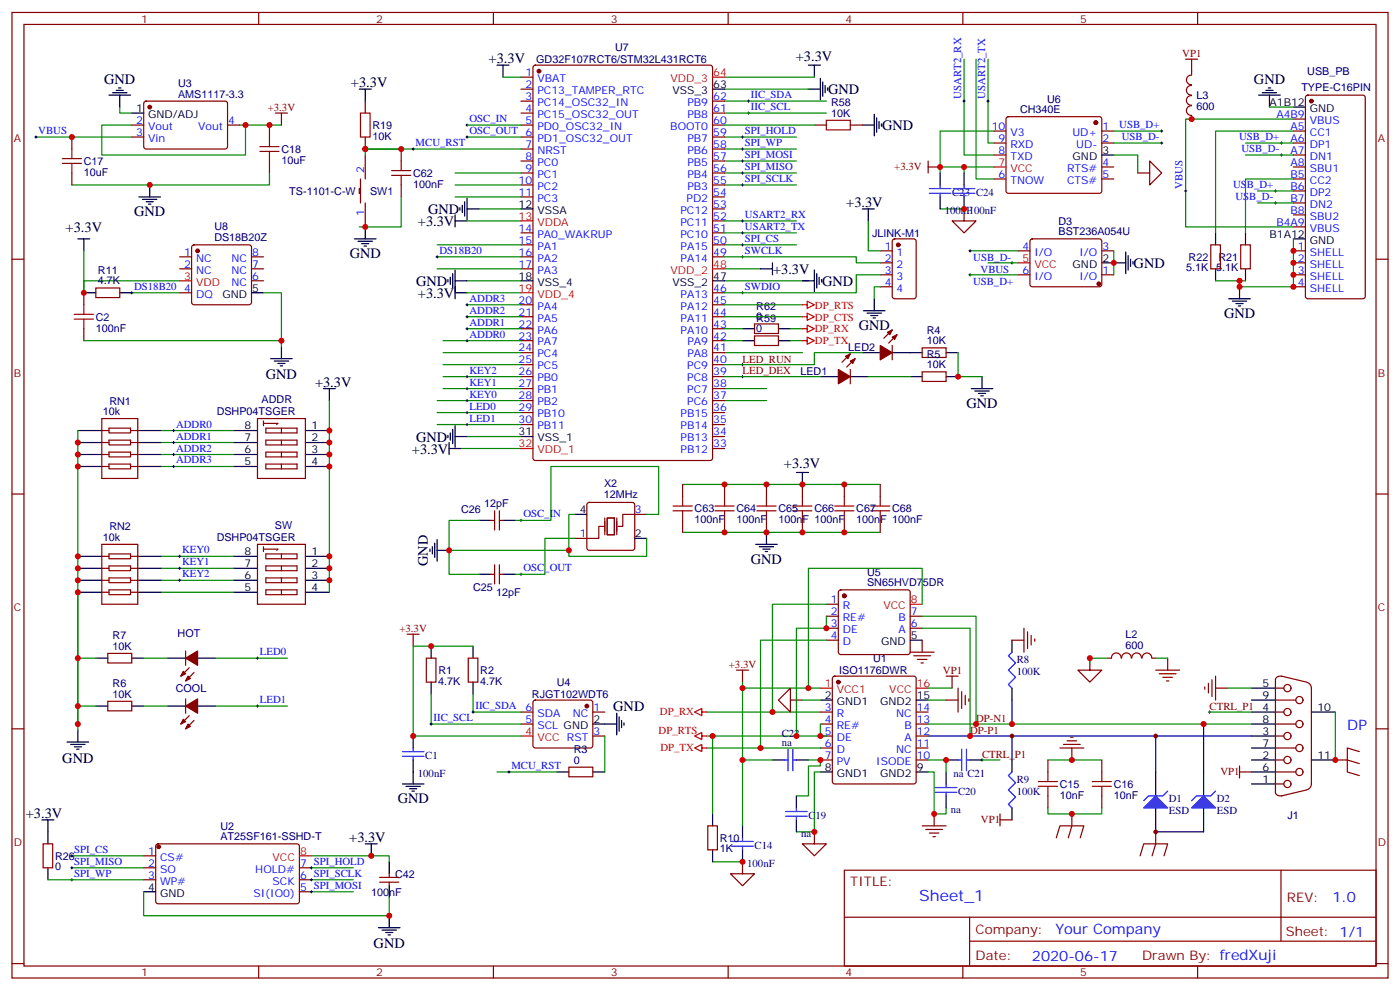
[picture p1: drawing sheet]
<svg xmlns="http://www.w3.org/2000/svg" width="412mm" height="292mm" viewBox="0 0 412 292" stroke-linecap="round" stroke-linejoin="round" font-family="sans-serif">
<defs><g id="words">
<text font-size="4.6" fill="#00f" x="270.8" y="265.3">Sheet_1</text>
<g font-size="4.2">
<text x="143.9" y="18.6">+3.3V</text>
<text x="234.4" y="18">+3.3V</text>
<text x="30.7" y="24.7">GND</text>
<text x="103.4" y="25.6">+3.3V</text>
<text x="243.9" y="27.7">GND</text>
<text x="369.4" y="24.9">GND</text>
<text x="259.8" y="38.3">GND</text>
<text x="39.5" y="63.6">GND</text>
<text x="126.1" y="63">GND</text>
<text x="249.3" y="60.9">+3.3V</text>
<text x="19.3" y="68.3">+3.3V</text>
<text x="123.1" y="66.5">+3.3V</text>
<text x="103" y="76">GND</text>
<text x="227.7" y="80.6">+3.3V</text>
<text x="333.9" y="78.8">GND</text>
<text x="122.6" y="84.2">GND</text>
<text x="123.1" y="87.7">+3.3V</text>
<text x="242.2" y="84.2">GND</text>
<text x="360.6" y="93.6">GND</text>
<text x="253" y="97.2">GND</text>
<text x="78.3" y="111.7">GND</text>
<text x="92.8" y="113.8">+3.3V</text>
<text x="284.7" y="120.1">GND</text>
<text x="122.6" y="130">GND</text>
<text x="121.3" y="133.6">+3.3V</text>
<text x="230.9" y="138">+3.3V</text>
<text x="126" y="166.6" transform="rotate(-90 126 166.6)">GND</text>
<text x="221.2" y="165.9">GND</text>
<text x="180.7" y="209.4">GND</text>
<text x="18.4" y="224.6">GND</text>
<text x="117.2" y="236.5">GND</text>
<text x="7.6" y="240.8">+3.3V</text>
<text x="102.9" y="247.9">+3.3V</text>
<text x="110.1" y="279.3">GND</text>
</g>
<g font-size="4.2" fill="#00f">
<text x="396.9" y="215">DP</text>
<text x="392.5" y="265.5">1.0</text>
<text x="310.9" y="275.1">Your Company</text>
<text x="304" y="282.9">2020-06-17</text>
</g>
<g font-size="3.9" fill="#800">
<text x="250.5" y="260.8">TITLE:</text>
<text x="379.1" y="265.5">REV:</text>
<text x="287.4" y="275">Company:</text>
<text x="378.7" y="275.7">Sheet: 1/1</text>
<text x="287.4" y="282.7">Date:</text>
<text x="336.4" y="282.8">Drawn By: fredXuji</text>
</g>
<g font-size="3.2" fill="#800">
<text x="41.6" y="6.7">1</text>
<text x="110.8" y="6.7">2</text>
<text x="179.9" y="6.7">3</text>
<text x="249.1" y="6.7">4</text>
<text x="318.2" y="6.7">5</text>
<text x="4.1" y="41.8">A</text>
<text x="405.9" y="41.8">A</text>
<text x="4.1" y="110.9">B</text>
<text x="405.9" y="110.9">B</text>
<text x="4.1" y="180.1">C</text>
<text x="405.9" y="180.1">C</text>
<text x="4.1" y="249.2">D</text>
<text x="405.9" y="249.2">D</text>
<text x="41.6" y="287.5">1</text>
<text x="110.8" y="287.5">2</text>
<text x="179.9" y="287.5">3</text>
<text x="249.1" y="287.5">4</text>
<text x="318.2" y="287.5">5</text>
</g>
<g font-size="3.2" fill="#000080">
<text x="181.2" y="15.1">U7</text>
<text x="158" y="18.6">GD32F107RCT6/STM32L431RCT6</text>
<text x="385.1" y="22.2">USB_PB</text>
<text x="52.4" y="28.7">AMS1117-3.3</text>
<text x="52.4" y="25.7">U3</text>
<text x="352.4" y="29.2">L3</text>
<text x="383.4" y="26.7">TYPE-C16PIN</text>
<text x="244.8" y="34.4">10K</text>
<text x="244.8" y="31.2">R58</text>
<text x="300.5" y="33.3">CH340E</text>
<text x="308.4" y="30.3">U6</text>
<text x="352.4" y="32.3">600</text>
<text x="109.7" y="41.1">10K</text>
<text x="109.7" y="38">R19</text>
<text x="82.9" y="45">C18</text>
<text x="24.7" y="51.7">10uF</text>
<text x="24.7" y="48.5">C17</text>
<text x="82.9" y="48.2">10uF</text>
<text x="121.7" y="52.1">C62</text>
<text x="85.2" y="57.4">TS-1101-C-W</text>
<text x="109" y="57.4">SW1</text>
<text x="121.7" y="55.3">100nF</text>
<text x="280.5" y="57.6">C23 C24</text>
<text x="278.3" y="63.1">100nF100nF</text>
<text x="63.1" y="70.8">DS18B20Z</text>
<text x="63.1" y="67.6">U8</text>
<text x="256.9" y="69.9">JLINK-M1</text>
<text x="311.8" y="69.3">BST236A054U</text>
<text x="311.8" y="66.3">D3</text>
<text x="350.1" y="76.8">R22</text>
<text x="358.9" y="76.8">R21</text>
<text x="28.9" y="83.7">4.7K</text>
<text x="28.9" y="80.6">R11</text>
<text x="349.4" y="79.9">5.1K</text>
<text x="358.2" y="79.9">5.1K</text>
<text x="28.2" y="94.4">C2</text>
<text x="222.8" y="94.3">0</text>
<text x="222.8" y="91.3">R62</text>
<text x="222.8" y="94.8">R59</text>
<text x="28.2" y="97.6">100nF</text>
<text x="222.8" y="97.9">0</text>
<text x="273" y="101.4">10K</text>
<text x="273" y="98.4">R4</text>
<text x="249.9" y="103.2">LED2</text>
<text x="273" y="105.4">R5</text>
<text x="235.8" y="110.3">LED1</text>
<text x="273" y="108.4">10K</text>
<text x="32.2" y="119.1">RN1</text>
<text x="77.1" y="118.7">ADDR</text>
<text x="30.3" y="122.2">10k</text>
<text x="63.8" y="122.2">DSHP04TSGER</text>
<text x="178" y="143.5">X2</text>
<text x="142.7" y="149.2">12pF</text>
<text x="177.8" y="146.7">12MHz</text>
<text x="81" y="155.7">SW</text>
<text x="135.8" y="151">C26</text>
<text x="204.6" y="154.1">100nF</text>
<text x="204.6" y="150.8">C63</text>
<text x="217" y="154.1">100nF</text>
<text x="217" y="150.8">C64</text>
<text x="229.3" y="154.1">100nF 100nF</text>
<text x="229.3" y="150.8">C65</text>
<text x="239.9" y="150.8">C66</text>
<text x="252.2" y="154.1">100nF 100nF</text>
<text x="252.2" y="150.8">C67</text>
<text x="262.8" y="150.8">C68</text>
<text x="30.3" y="159.2">10k</text>
<text x="32.2" y="156.2">RN2</text>
<text x="63.8" y="159.2">DSHP04TSGER</text>
<text x="139.4" y="173.9">C25</text>
<text x="255.4" y="172.6">SN65HVD75DR</text>
<text x="255.4" y="169.6">U5</text>
<text x="146.2" y="175.6">12pF</text>
<text x="33.2" y="191.3">10K</text>
<text x="33.2" y="188.3">R7</text>
<text x="52.3" y="187.6">HOT</text>
<text x="331.5" y="191.2">600</text>
<text x="331.5" y="188">L2</text>
<text x="257.2" y="195">U1</text>
<text x="299.5" y="195.2">R8</text>
<text x="33.2" y="202.4">R6</text>
<text x="51.8" y="203.8">COOL</text>
<text x="129.1" y="201.6">4.7K</text>
<text x="129.1" y="198.6">R1</text>
<text x="141.5" y="201.6">4.7K</text>
<text x="141.5" y="198.6">R2</text>
<text x="164" y="202.1">U4</text>
<text x="247.2" y="198.6">ISO1176DWR</text>
<text x="299.5" y="198.8">100K</text>
<text x="33.2" y="205.5">10K</text>
<text x="156.7" y="205.6">RJGT102WDT6</text>
<text x="169" y="221.8">R3</text>
<text x="230.3" y="219.6">na</text>
<text x="230.3" y="217">C22</text>
<text x="125.2" y="223.4">C1</text>
<text x="169" y="224.9">0</text>
<text x="123.1" y="228.9">100nF</text>
<text x="280.8" y="228.9">na C21</text>
<text x="299.5" y="230.5">R9</text>
<text x="312.2" y="232">C15</text>
<text x="328.1" y="232">C16</text>
<text x="280.1" y="239.5">na</text>
<text x="282.2" y="234">C20</text>
<text x="299.5" y="234">100K</text>
<text x="312.2" y="235.2">10nF</text>
<text x="328.1" y="235.2">10nF</text>
<text x="344.3" y="239.7">ESD</text>
<text x="344.3" y="236.1">D1</text>
<text x="358.4" y="239.7">ESD</text>
<text x="358.4" y="236.1">D2</text>
<text x="64.9" y="244.3">U2</text>
<text x="238.1" y="241.1">C19</text>
<text x="379.3" y="241.1">J1</text>
<text x="64.9" y="247.4">AT25SF161-SSHD-T</text>
<text x="212" y="251">1K</text>
<text x="212" y="247.9">R10</text>
<text x="222.2" y="249.9">C14</text>
<text x="236" y="246.5">na</text>
<text x="16.2" y="256.3">0</text>
<text x="16.2" y="253.2">R26</text>
<text x="220.1" y="255.3">100nF</text>
<text x="109.4" y="263.8">100nF</text>
<text x="116.4" y="258.5">C42</text>
</g>
<g font-size="3.2" fill="#800000">
<text x="348.3" y="16.7">VP1</text>
<text x="78.9" y="32.7">+3.3V</text>
<text x="263.4" y="50.2">+3.3V</text>
<text x="218.7" y="106.8">LED_RUN</text>
<text x="218.7" y="110.3">LED_DEX</text>
<text x="117.7" y="186">+3.3V</text>
<text x="214.7" y="196.7">+3.3V</text>
<text x="277.8" y="198.3">VP1</text>
<text x="356.3" y="209.1">CTRL_P1</text>
<text x="287.5" y="212.6">DP-N1</text>
<text x="285.8" y="216.1">DP-P1</text>
<text x="289.3" y="223.2">CTRL_P1</text>
<text x="359.5" y="228.3">VP1</text>
<text x="288.9" y="242.4">VP1</text>
</g>
<g font-size="3.2" fill="#00f">
<text x="154.8" y="22.4">1</text>
<text x="154.8" y="25.9">2</text>
<text x="154.8" y="29.4">3</text>
<text x="158.3" y="24.1">VBAT</text>
<text x="158.3" y="27.7">PC13_TAMPER_RTC</text>
<text x="210.1" y="29.4">62</text>
<text x="221.2" y="28.9">IIC_SDA</text>
<text x="283.1" y="29.1" transform="rotate(-90 283.1 29.1)">USART2_RX</text>
<text x="290.2" y="29.1" transform="rotate(-90 290.2 29.1)">USART2_TX</text>
<text x="138.3" y="35.9">OSC_IN</text>
<text x="154.8" y="32.9">4</text>
<text x="158.3" y="31.2">PC14_OSC32_IN</text>
<text x="158.3" y="34.7">PC15_OSC32_OUT</text>
<text x="202.5" y="34.7">PB8</text>
<text x="202.5" y="31.2">PB9</text>
<text x="210.1" y="32.9">61</text>
<text x="221.2" y="32.4">IIC_SCL</text>
<text x="376" y="34.7">A4B9</text>
<text x="11.3" y="39.5">VBUS</text>
<text x="40.1" y="36.5">2</text>
<text x="40.1" y="40">3</text>
<text x="43.6" y="38.2">Vout</text>
<text x="43.6" y="41.8">Vin</text>
<text x="58.4" y="38.2">Vout</text>
<text x="67.2" y="36.5">4</text>
<text x="138.3" y="39.5">OSC_OUT 6</text>
<text x="154.8" y="36.5">5</text>
<text x="158.3" y="38.2">PD0_OSC32_IN</text>
<text x="158.3" y="41.8">PD1_OSC32_OUT</text>
<text x="197.5" y="38.2">BOOT0</text>
<text x="202.5" y="41.8">PB7</text>
<text x="210.1" y="40">59</text>
<text x="210.1" y="36.5">60</text>
<text x="219.4" y="39.5">SPI_HOLD</text>
<text x="292.1" y="38.2">10</text>
<text x="294.1" y="41.8">9</text>
<text x="297.6" y="40">V3</text>
<text x="315.9" y="40">UD+</text>
<text x="324.7" y="38.2">1</text>
<text x="324.7" y="41.8">2</text>
<text x="329.7" y="37.7">USB_D+</text>
<text x="330.4" y="41.2">USB_D-</text>
<text x="365" y="41.2">USB_D+</text>
<text x="380.2" y="38.2">A5</text>
<text x="380.2" y="41.8">A6</text>
<text x="385.8" y="36.5">VBUS</text>
<text x="385.8" y="40">CC1</text>
<text x="122.4" y="43">MCU_RST</text>
<text x="154.8" y="43.5">7</text>
<text x="154.8" y="47.1">8</text>
<text x="158.3" y="45.3">NRST</text>
<text x="202.5" y="45.3">PB6</text>
<text x="210.1" y="47.1">57</text>
<text x="210.1" y="43.5">58</text>
<text x="219.4" y="43">SPI_WP</text>
<text x="219.4" y="46.5">SPI_MOSI</text>
<text x="294.1" y="45.3">8</text>
<text x="297.6" y="47.1">TXD</text>
<text x="297.6" y="43.5">RXD</text>
<text x="317" y="43.5">UD-</text>
<text x="365.7" y="44.8">USB_D-</text>
<text x="380.2" y="45.3">A7</text>
<text x="385.8" y="43.5">DP1</text>
<text x="385.8" y="47.1">DN1</text>
<text x="107.2" y="50.9" transform="rotate(-90 107.2 50.9)">2</text>
<text x="154.8" y="50.6">9</text>
<text x="158.3" y="48.8">PC0</text>
<text x="158.3" y="52.4">PC1</text>
<text x="202.5" y="52.4">PB4</text>
<text x="202.5" y="48.8">PB5</text>
<text x="210.1" y="50.6">56</text>
<text x="219.4" y="50.1">SPI_MISO</text>
<text x="219.4" y="53.6">SPI_SCLK</text>
<text x="294.1" y="52.4">6</text>
<text x="314.3" y="50.6">RTS#</text>
<text x="324.7" y="48.8">4</text>
<text x="324.7" y="52.4">5</text>
<text x="380.2" y="52.4">B5</text>
<text x="380.2" y="48.8">A8</text>
<text x="385.8" y="50.6">SBU1</text>
<text x="152.8" y="54.1">10</text>
<text x="152.8" y="57.6">11</text>
<text x="158.3" y="55.9">PC2</text>
<text x="158.3" y="59.4">PC3</text>
<text x="202.2" y="59.4">PD2</text>
<text x="202.5" y="55.9">PB3</text>
<text x="210.1" y="57.6">54</text>
<text x="210.1" y="54.1">55</text>
<text x="297.6" y="54.1">TNOW</text>
<text x="314.3" y="54.1">CTS#</text>
<text x="348.4" y="55.5" transform="rotate(-90 348.4 55.5)">VBUS</text>
<text x="363.2" y="55.4">USB_D+</text>
<text x="364" y="58.9">USB_D-</text>
<text x="380.2" y="55.9">B6</text>
<text x="380.2" y="59.4">B7</text>
<text x="385.8" y="54.1">CC2</text>
<text x="385.8" y="57.6">DP2</text>
<text x="107.2" y="63.5" transform="rotate(-90 107.2 63.5)">1</text>
<text x="200.4" y="62.9">PC12</text>
<text x="210.1" y="64.7">52</text>
<text x="210.1" y="61.2">53</text>
<text x="219.4" y="64.2">USART2_RX</text>
<text x="380.2" y="62.9">B8</text>
<text x="385.8" y="61.2">DN2</text>
<text x="385.8" y="64.7">SBU2</text>
<text x="152.8" y="68.2">14</text>
<text x="152.8" y="71.8">15</text>
<text x="158.3" y="70">PA0_WAKRUP</text>
<text x="200.4" y="70">PC10</text>
<text x="200.4" y="66.5">PC11</text>
<text x="210.1" y="71.8">50</text>
<text x="210.1" y="68.2">51</text>
<text x="219.4" y="67.7">USART2_TX</text>
<text x="219.4" y="71.2">SPI_CS</text>
<text x="376" y="66.5">B4A9</text>
<text x="385.8" y="68.2">VBUS</text>
<text x="54.3" y="75.3">1</text>
<text x="57.7" y="77">NC</text>
<text x="68.2" y="77">NC</text>
<text x="74.3" y="75.3">8</text>
<text x="129.5" y="74.8">DS18B20</text>
<text x="152.8" y="75.3">16</text>
<text x="158.3" y="73.5">PA1</text>
<text x="158.3" y="77">PA2</text>
<text x="200.5" y="77">PA14</text>
<text x="200.5" y="73.5">PA15</text>
<text x="210.1" y="75.3">49</text>
<text x="219.4" y="74.8">SWCLK</text>
<text x="260.6" y="73.5">1</text>
<text x="260.6" y="77">2</text>
<text x="264.1" y="75.3">1</text>
<text x="286.7" y="76.7">USB_D-</text>
<text x="301.2" y="73.5">4</text>
<text x="304.7" y="75.3">I/O</text>
<text x="318" y="75.3">I/O</text>
<text x="324.7" y="73.5">3</text>
<text x="382.3" y="73.5">1</text>
<text x="382.3" y="77">2</text>
<text x="385.8" y="75.3">SHELL</text>
<text x="54.3" y="78.8">2</text>
<text x="57.7" y="80.6">NC</text>
<text x="68.2" y="80.6">NC</text>
<text x="74.3" y="82.3">6</text>
<text x="74.3" y="78.8">7</text>
<text x="152.8" y="78.8">17</text>
<text x="158.3" y="80.6">PA3</text>
<text x="260.6" y="80.6">3</text>
<text x="264.1" y="78.8">2</text>
<text x="264.1" y="82.3">3</text>
<text x="286.6" y="83.8">USB_D+</text>
<text x="288.8" y="80.3">VBUS</text>
<text x="301.2" y="80.6">6</text>
<text x="304.7" y="82.3">I/O</text>
<text x="318" y="82.3">I/O</text>
<text x="324.7" y="80.6">1</text>
<text x="382.3" y="80.6">3</text>
<text x="385.8" y="78.8">SHELL</text>
<text x="385.8" y="82.3">SHELL</text>
<text x="39.5" y="85.3">DS18B20</text>
<text x="54.3" y="85.9">4</text>
<text x="57.7" y="87.6">DQ</text>
<text x="68.2" y="84.1">NC</text>
<text x="138.3" y="88.9">ADDR3</text>
<text x="152.8" y="89.4">20</text>
<text x="200.5" y="87.6">PA13</text>
<text x="210.1" y="89.4">45</text>
<text x="210.1" y="85.9">46</text>
<text x="219.4" y="85.3">SWDIO</text>
<text x="260.6" y="84.1">4</text>
<text x="264.1" y="85.9">4</text>
<text x="382.3" y="84.1">4</text>
<text x="385.8" y="85.9">SHELL</text>
<text x="138.3" y="92.4">ADDR2</text>
<text x="138.3" y="95.9">ADDR1</text>
<text x="152.8" y="92.9">21</text>
<text x="158.3" y="91.2">PA4</text>
<text x="158.3" y="94.7">PA5</text>
<text x="200.5" y="94.7">PA11</text>
<text x="200.5" y="91.2">PA12</text>
<text x="210.1" y="92.9">44</text>
<text x="138.3" y="99.4">ADDR0</text>
<text x="152.8" y="96.4">22</text>
<text x="152.8" y="100">23</text>
<text x="158.3" y="98.2">PA6</text>
<text x="158.3" y="101.7">PA7</text>
<text x="200.5" y="98.2">PA10</text>
<text x="202.5" y="101.7">PA9</text>
<text x="210.1" y="100">42</text>
<text x="210.1" y="96.4">43</text>
<text x="152.8" y="103.5">24</text>
<text x="152.8" y="107">25</text>
<text x="158.3" y="105.3">PC4</text>
<text x="202.5" y="105.3">PA8</text>
<text x="210.1" y="107">40</text>
<text x="210.1" y="103.5">41</text>
<text x="138.3" y="110">KEY2</text>
<text x="138.3" y="113.6">KEY1</text>
<text x="152.8" y="110.6">26</text>
<text x="158.3" y="108.8">PC5</text>
<text x="158.3" y="112.3">PB0</text>
<text x="202.5" y="112.3">PC8</text>
<text x="202.5" y="108.8">PC9</text>
<text x="210.1" y="110.6">39</text>
<text x="138.3" y="117.1">KEY0</text>
<text x="152.8" y="114.1">27</text>
<text x="152.8" y="117.6">28</text>
<text x="158.3" y="115.9">PB1</text>
<text x="158.3" y="119.4">PB2</text>
<text x="202.5" y="119.4">PC6</text>
<text x="202.5" y="115.9">PC7</text>
<text x="210.1" y="117.6">37</text>
<text x="210.1" y="114.1">38</text>
<text x="51.9" y="125.9">ADDR0</text>
<text x="138.3" y="120.6">LED0</text>
<text x="138.3" y="124.1">LED1</text>
<text x="152.8" y="121.1">29</text>
<text x="152.8" y="124.7">30</text>
<text x="158.3" y="122.9">PB10</text>
<text x="200.5" y="122.9">PB15</text>
<text x="210.1" y="124.7">35</text>
<text x="210.1" y="121.1">36</text>
<text x="51.9" y="129.4">ADDR1</text>
<text x="158.3" y="126.4">PB11</text>
<text x="200.5" y="130">PB13</text>
<text x="200.5" y="126.4">PB14</text>
<text x="210.1" y="131.7">33</text>
<text x="210.1" y="128.2">34</text>
<text x="51.9" y="133">ADDR2</text>
<text x="51.9" y="136.5">ADDR3</text>
<text x="200.5" y="133.5">PB12</text>
<text x="154.2" y="152.4">OSC_IN</text>
<text x="187" y="151.1">3</text>
<text x="170.8" y="158.2">1</text>
<text x="53.6" y="162.9">KEY0</text>
<text x="53.6" y="166.5">KEY1</text>
<text x="53.6" y="170">KEY2</text>
<text x="154.2" y="168.2">OSC_OUT</text>
<text x="244.8" y="177.6">1</text>
<text x="248.2" y="179.4">R</text>
<text x="244.8" y="181.1">2</text>
<text x="244.8" y="184.6">3</text>
<text x="248.2" y="182.9">RE#</text>
<text x="264.6" y="182.9">B</text>
<text x="268.3" y="184.6">6</text>
<text x="268.3" y="181.1">7</text>
<text x="244.8" y="188.2">4</text>
<text x="248.2" y="186.4">DE</text>
<text x="248.2" y="189.9">D</text>
<text x="264.6" y="186.4">A</text>
<text x="76.6" y="192.9">LED0</text>
<text x="76.6" y="207">LED1</text>
<text x="140.1" y="208.8">IIC_SDA</text>
<text x="154.8" y="209.3">6</text>
<text x="174.8" y="209.3">1</text>
<text x="243" y="209.3">3</text>
<text x="270.1" y="209.3">14</text>
<text x="127.7" y="212.3">IIC_SCL</text>
<text x="154.8" y="212.9">5</text>
<text x="158.3" y="214.6">SCL GND</text>
<text x="158.3" y="211.1">SDA</text>
<text x="168.7" y="211.1">NC</text>
<text x="243" y="212.9">4</text>
<text x="246.5" y="211.1">R</text>
<text x="246.5" y="214.6">RE#</text>
<text x="264" y="211.1">NC</text>
<text x="266.4" y="214.6">B</text>
<text x="270.1" y="212.9">13</text>
<text x="174.8" y="216.4">3</text>
<text x="243" y="216.4">5</text>
<text x="243" y="219.9">6</text>
<text x="246.5" y="218.2">DE</text>
<text x="246.5" y="221.7">D</text>
<text x="264" y="221.7">NC</text>
<text x="266.4" y="218.2">A</text>
<text x="270.1" y="219.9">11</text>
<text x="270.1" y="216.4">12</text>
<text x="150.6" y="226.4">MCU_RST</text>
<text x="243" y="223.4">7</text>
<text x="246.5" y="225.2">PV</text>
<text x="258.1" y="225.2">ISODE</text>
<text x="270.1" y="223.4">10</text>
<text x="21.9" y="251.1">SPI_CS</text>
<text x="43.7" y="251.7">1</text>
<text x="21.9" y="254.7">SPI_MISO</text>
<text x="43.7" y="255.2">2</text>
<text x="47.2" y="253.4">CS#</text>
<text x="47.2" y="257">SO</text>
<text x="75.2" y="257">HOLD#</text>
<text x="88.4" y="255.2">7 SPI_HOLD</text>
<text x="21.9" y="258.2">SPI_WP</text>
<text x="43.7" y="258.7">3</text>
<text x="47.2" y="260.5">WP#</text>
<text x="80.3" y="260.5">SCK</text>
<text x="88.4" y="262.3">5 SPI_MOSI</text>
<text x="88.4" y="258.7">6 SPI_SCLK</text>
<text x="74.7" y="264">SI(IO0)</text>
</g>
<g font-size="3.2" fill="#f00">
<text x="210.1" y="22.4">64</text>
<text x="197.5" y="24.1">VDD_3</text>
<text x="294.1" y="48.8">7</text>
<text x="297.6" y="50.6">VCC</text>
<text x="152.8" y="64.7">13</text>
<text x="158.3" y="66.5">VDDA</text>
<text x="301.2" y="77">5</text>
<text x="54.3" y="82.3">3</text>
<text x="197.5" y="80.6">VDD_2</text>
<text x="210.1" y="78.8">48</text>
<text x="304.7" y="78.8">VCC</text>
<text x="57.7" y="84.1">VDD</text>
<text x="152.8" y="85.9">19</text>
<text x="158.3" y="87.6">VDD_4</text>
<text x="240.1" y="94.4">DP_CTS</text>
<text x="240.1" y="90.9">DP_RTS</text>
<text x="240" y="97.8">DP_RX</text>
<text x="240.1" y="101.3">DP_TX</text>
<text x="152.8" y="131.7">32</text>
<text x="158.3" y="133.5">VDD_1</text>
<text x="260.2" y="179.4">VCC</text>
<text x="268.3" y="177.6">8</text>
<text x="243" y="202.3">1</text>
<text x="270.1" y="202.3">16</text>
<text x="246.5" y="204">VCC1</text>
<text x="262" y="204">VCC</text>
<text x="194.4" y="210.7">DP_RX</text>
<text x="154.8" y="216.4">4</text>
<text x="158.3" y="218.2">VCC RST</text>
<text x="194" y="216.1">DP_RTS</text>
<text x="194.5" y="221.3">DP_TX</text>
<text x="88.4" y="251.7">8</text>
<text x="80.3" y="253.4">VCC</text>
</g>
<g font-size="3.2">
<text x="198.1" y="27.7">VSS_3</text>
<text x="210.1" y="25.9">63</text>
<text x="40.1" y="32.9">1</text>
<text x="43.6" y="34.7">GND/ADJ</text>
<text x="374" y="31.2">A1B12</text>
<text x="385.8" y="32.9">GND</text>
<text x="316" y="47.1">GND</text>
<text x="324.7" y="45.3">3</text>
<text x="152.8" y="61.2">12</text>
<text x="158.3" y="62.9">VSSA</text>
<text x="374" y="70">B1A12</text>
<text x="385.8" y="71.8">GND</text>
<text x="324.7" y="77">2</text>
<text x="152.8" y="82.3">18</text>
<text x="210.1" y="82.3">47</text>
<text x="316" y="78.8">GND</text>
<text x="65.5" y="87.6">GND</text>
<text x="74.3" y="85.9">5</text>
<text x="158.3" y="84.1">VSS_4</text>
<text x="198.1" y="84.1">VSS_2</text>
<text x="72.1" y="126.4">8</text>
<text x="72.1" y="130">7</text>
<text x="91.7" y="126.4">1</text>
<text x="91.7" y="130">2</text>
<text x="152.8" y="128.2">31</text>
<text x="158.3" y="130">VSS_1</text>
<text x="72.1" y="133.5">6</text>
<text x="72.1" y="137">5</text>
<text x="91.7" y="133.5">3</text>
<text x="91.7" y="137">4</text>
<text x="170.8" y="151.1">4</text>
<text x="187" y="158.2">2</text>
<text x="72.1" y="163.5">8</text>
<text x="72.1" y="167">7</text>
<text x="91.7" y="163.5">1</text>
<text x="91.7" y="167">2</text>
<text x="72.1" y="170.5">6</text>
<text x="91.7" y="170.5">3</text>
<text x="72.1" y="174.1">5</text>
<text x="91.7" y="174.1">4</text>
<text x="259.5" y="189.9">GND</text>
<text x="268.3" y="188.2">5</text>
<text x="371.9" y="202.3">5</text>
<text x="243" y="205.8">2</text>
<text x="246.5" y="207.6">GND1</text>
<text x="259.3" y="207.6">GND2</text>
<text x="270.1" y="205.8">15</text>
<text x="371.9" y="209.3">4</text>
<text x="371.9" y="205.8">9</text>
<text x="388.1" y="209.3">10</text>
<text x="174.8" y="212.9">2</text>
<text x="371.9" y="212.9">8</text>
<text x="371.9" y="216.4">3</text>
<text x="371.9" y="219.9">7</text>
<text x="243" y="227">8</text>
<text x="270.1" y="227">9</text>
<text x="371.9" y="223.4">2</text>
<text x="371.9" y="227">6</text>
<text x="388.1" y="223.4">11</text>
<text x="246.5" y="228.7">GND1</text>
<text x="259.3" y="228.7">GND2</text>
<text x="371.9" y="230.5">1</text>
<text x="43.7" y="262.3">4</text>
<text x="47.2" y="264">GND</text>
</g>
</g></defs>
<g fill="none" stroke="#870000" stroke-width=".35">
<path d="M3.5 3.7h405.4v284.3h-405.4zM7.1 7.2h398.2v277.3h-398.2zM76.2 3.7v3.5M145.3 3.7v3.5M157.2 19.4l.5-.2h51.5l.6 .4 .1 115.3-.5 .7h-51.7l-.7-.5v-115.2zM214.5 3.7v3.5M283.6 3.7v3.5M352.8 3.7v3.5M38.8 36.8h3.5M42.6 30l.4-.2h23.6l.4 .7v13l-.7 .4-23.5-.1-.5-.6v-12.7zM67 36.8h3.6M79.4 36.8v3.6"/>
<path d="M107.6 29.8v3.5M153.5 36.8h3.5M153.5 22.7h3.5M153.5 26.2h3.5M153.5 29.8h3.5M153.5 33.3h3.5M209.9 36.8h3.5M209.9 29.8h3.5M209.9 33.3h3.5M239.9 36.8h3.5M250.5 36.8h3.5M292.8 38.6h3.5"/>
<path d="M296.6 34.6l.4-.2h26.8l.5 .2 .3 .5v21.1l-.3 .5-.5 .2h-26.8l-.5-.2-.2-.5v-21.1zM324.6 38.6h3.5M351 28.2a1.41 1.41 0 0 0-1.5 1.4 1.41 1.41 0 0 0 1.5 1.4M351 25.2a1.41 1.41 0 0 0-1.5 1.4 1.41 1.41 0 0 0 1.5 1.4M351 31.2a1.41 1.41 0 0 0-1.5 1.4 1.41 1.41 0 0 0 1.5 1.4M351 22.1a1.41 1.41 0 0 0-1.5 1.4 1.41 1.41 0 0 0 1.5 1.4M351 21v1M351 34v1.1M381 38.6h3.5M381 35.1h3.5M384.8 28.2l.4-.2h16.3l.6 .4 .1 58.9-.5 .6-16.5 .1-.6-.5-.1-58.8zM21.2 40.4v3.5"/>
<path d="M21.2 50.9v3.6M38.8 40.4h3.5M79.4 47.4v3.5M106.2 55.5h-.4v1.4h.4M106.2 52.7v7.1M107.6 40.4v3.5M107.6 45.6v7.1M107.6 59.8v7M118.2 43.9v3.5M118.2 54.5v3.5M153.5 40.4h3.5M153.5 43.9h3.5"/>
<path d="M153.5 47.4h3.5M153.5 50.9h3.5M153.5 54.5h3.5M153.5 58h3.5M209.9 40.4h3.5M209.9 43.9h3.5M209.9 47.4h3.5M209.9 50.9h3.5M209.9 54.5h3.5M209.9 58h3.5M292.8 42.1h3.5M292.8 52.7h3.5"/>
<path d="M292.8 45.6h3.5M324.6 42.1h3.5M324.6 49.2h3.5M324.6 52.7h3.5M381 42.1h3.5M381 49.2h3.5M381 52.7h3.5M381 45.6h3.5M381 56.2h3.5M381 59.8h3.5M3.5 76.3h3.6M52.9 75.6h3.5"/>
<path d="M52.9 79.2h3.5M56.7 72.3l.4-.2h16.3l.5 .2 .2 .5v16.2l-.3 .5-.4 .2h-16.3l-.4-.2-.3-.5v-16.2zM74.1 75.6h3.5M74.1 79.2h3.5M153.5 68.6h3.5M153.5 72.1h3.5M153.5 75.6h3.5M153.5 79.2h3.5M209.9 68.6h3.5M209.9 72.1h3.5M209.9 75.6h3.5M209.9 65.1h3.5"/>
<path d="M209.9 61.5h3.5M259.3 73.9h3.5M259.3 77.4h3.5M263.1 70.6l.4-.3h5.7l.6 .5 .1 16.5-.5 .6-5.9 .1-.6-.5-.1-16.5zM299.9 73.9h3.5M303.6 70.6l.5-.3 20 .1 .5 .6-.1 13-.7 .5-20-.1-.4-.7v-12.7zM324.6 73.9h3.5M356.7 72.1h2.8v7.1h-2.8zM365.5 72.1h2.8v7.1h-2.8zM381 63.3h3.5M381 66.8h3.5M381 73.9h3.5"/>
<path d="M381 77.4h3.5M405.3 76.3h3.6M24.7 86.2v3.5M24.7 96.8v3.5M28.2 84.8h7.1v2.8h-7.1zM52.9 86.2h3.5M74.1 82.7h3.5M153.5 89.7h3.5M153.5 93.3h3.5M153.5 96.8h3.5M209.9 89.7h3.5M209.9 93.3h3.5"/>
<path d="M209.9 96.8h3.5M209.9 86.2h3.5M222.2 95.4h7.1v2.8h-7.1zM222.2 98.9h7.1v2.8h-7.1zM259.3 80.9h3.5M259.3 84.5h3.5M262.8 97.2l-2.5 2.4M264.2 98.6l-2.4 2.4M299.9 80.9h3.5M324.6 80.9h3.5M381 80.9h3.5M381 84.5h3.5"/>
<path d="M153.5 100.3h3.5M153.5 103.9h3.5M153.5 107.4h3.5M153.5 110.9h3.5M153.5 114.4h3.5M153.5 118h3.5M209.9 100.3h3.5M209.9 103.9h3.5M209.9 107.4h3.5M209.9 110.9h3.5M209.9 114.4h3.5M209.9 118h3.5"/>
<path d="M250.5 104.2l-2.5 2.5M250.5 108.8v4.2M251.9 105.6l-2.5 2.5M262.8 101.7v4.3M271.6 102.4h7.1v2.9h-7.1zM271.6 109.5h7.1v2.8h-7.1zM30 123.3h10.6v17.6h-10.6zM30 137.4h2.1M30 126.8h2.1M30 133.8h2.1M30 130.3h2.1M32.1 126.1h6.4v1.4h-6.4z"/>
<path d="M32.1 129.6h6.4v1.4h-6.4zM32.1 133.1h6.4v1.4h-6.4zM32.1 136.7h6.4v1.4h-6.4zM38.5 137.4h2.1M38.5 126.8h2.1M38.5 133.8h2.1M38.5 130.3h2.1M75.8 123.3h14.2v17.6h-14.2zM77.6 124.7h4.2l-.3 .3M77.6 124v1.4M78.3 126.1h9.2v1.4h-9.2zM78.3 129.6h9.2v1.4h-9.2z"/>
<path d="M78.3 133.1h9.2v1.4h-9.2zM78.3 136.7h9.2v1.4h-9.2zM82.9 126.1v1.4M82.9 129.6v1.4M82.9 133.1v1.4M82.9 136.7v1.4M153.5 121.5h3.5M153.5 125h3.5M209.9 121.5h3.5M209.9 125h3.5M209.9 132.1h3.5M209.9 128.6h3.5"/>
<path d="M3.5 145.5h3.6M144.6 153.2h1.1M145.7 150.4v5.7M147.1 150.4v5.7M147.1 153.2h1.1M169.3 158.5h3.6M173.1 148.2l.5-.2h12.7l.5 .2 .2 .5v12.7l-.3 .5-.4 .2h-12.7l-.5-.3-.2-.4v-12.7zM187 151.5h3.5M201.1 142.7v3.5M201.1 153.2v3.6M213.4 142.7v3.5M213.4 153.2v3.6"/>
<path d="M225.8 142.7v3.5M225.8 153.2v3.6M236.4 142.7v3.5M236.4 153.2v3.6M248.7 142.7v3.5M248.7 153.2v3.6M259.3 142.7v3.5M259.3 153.2v3.6M405.3 145.5h3.6M30 160.3h10.6v17.6h-10.6zM30 174.4h2.1M30 163.8h2.1"/>
<path d="M30 170.9h2.1M30 167.4h2.1M32.1 163.1h6.4v1.4h-6.4zM32.1 166.7h6.4v1.4h-6.4zM32.1 170.2h6.4v1.4h-6.4zM32.1 173.7h6.4v1.4h-6.4zM38.5 174.4h2.1M38.5 163.8h2.1M38.5 170.9h2.1M38.5 167.4h2.1M75.8 160.3h14.2v17.6h-14.2zM77.6 161v1.4"/>
<path d="M77.6 161.7h4.2l-.3 .4M78.3 163.1h9.2v1.4h-9.2zM78.3 166.7h9.2v1.4h-9.2zM78.3 170.2h9.2v1.4h-9.2zM78.3 173.7h9.2v1.4h-9.2zM82.9 163.1v1.4M82.9 166.7v1.4M82.9 170.2v1.4M82.9 173.7v1.4M144.6 169.1h1.1M145.7 166.3v5.6M147.1 166.3v5.6"/>
<path d="M147.1 169.1h1.1M243.4 177.9h3.5M247.2 173.9l.4-.2h19.8l.5 .2 .2 .5v17.7l-.2 .5-.5 .2h-19.8l-.4-.3-.3-.4v-17.7zM31.7 192.4h7.1v2.8h-7.1zM54.7 191.7v4.2M55.7 196.6l-2.4 2.5M57.1 198l-2.4 2.5M125.6 193.8h2.8v7.1h-2.8zM137.9 193.8h2.9v7.1h-2.9zM243.4 181.5h3.5M243.4 185h3.5M243.4 188.5h3.5"/>
<path d="M245.4 199.3l.5-.2h23.3l.5 .2 .2 .5v30.4l-.3 .5-.4 .2h-23.3l-.5-.3-.2-.4v-30.4zM268.1 181.5h3.5M268.1 185h3.5M330.2 193.8a1.41 1.41 0 0 0-1.4-1.5 1.41 1.41 0 0 0-1.4 1.5h-1.1M330.4 193.8a1.41 1.41 0 0 1 1.4-1.5 1.41 1.41 0 0 1 1.4 1.5M333.4 193.8a1.41 1.41 0 0 1 1.4-1.5 1.41 1.41 0 0 1 1.4 1.5M336.4 193.8a1.41 1.41 0 0 1 1.5-1.5 1.41 1.41 0 0 1 1.4 1.5M339.4 193.8h1M377.5 199.1l7.4 1.8M377.6 199.2a1.41 1.41 0 0 0-1.9 1.1M3.5 214.6h3.6M31.7 206.5h7.1v2.8h-7.1z"/>
<path d="M54.7 205.8v4.2M55.7 210.7l-2.4 2.5M57.1 212.2l-2.4 2.4M153.5 209.7h3.5M153.5 213.2h3.5M157.2 206.4l.5-.2h16.2l.5 .2 .2 .5v12.7l-.2 .5-.5 .2h-16.2l-.5-.3-.2-.4v-12.7zM174.6 216.7h3.6M174.6 209.7h3.6M241.7 216.7h3.5M241.7 209.7h3.5M241.7 213.2h3.5M269.9 216.7h3.5"/>
<path d="M269.9 209.7h3.5M269.9 213.2h3.5M375.7 216.7h2.5M375.7 209.7h2.5M375.7 202.6h2.5M375.7 213.2h6M375.7 206.2h6M375.7 200.2v33.1M385 200.9a1.77 1.77 0 0 1 1.3 1.7v28.3a1.77 1.77 0 0 1-1.3 1.7M405.3 214.6h3.6M167.6 225.9h7v2.8h-7zM241.7 223.8h3.5"/>
<path d="M241.7 220.3h3.5M269.9 223.8h3.5M269.9 220.3h3.5M308.7 223.8v3.5M308.7 234.4v3.5M324.6 223.8v3.5M324.6 234.4v3.5M375.7 223.8h2.5M375.7 230.9h2.5M375.7 227.3h6M375.7 220.3h6M375.7 233.2a1.31 1.31 0 0 0 1.9 1.1"/>
<path d="M384.9 232.6l-7.4 1.8M12.7 248.5h2.8v7.1h-2.8zM42.3 252h3.6M42.3 255.6h3.6M42.3 259.1h3.6M46.1 248.7l.5-.2 41.2 .1 .4 .6-.1 16.5-.6 .4h-41.2l-.4-.7v-16.2zM88.2 255.6h3.5M88.2 259.1h3.5M111.8 259.8h5.7M111.8 258.4h5.7M114.7 257.3v1.1M114.7 259.8v1"/>
<path d="M208.5 243.2h2.8v7.1h-2.8zM248.7 256.3h156.6v28.2h-156.6zM377.3 256.3v20.9M88.2 262.6h3.5M248.7 270.1h156.5M285.6 277.2h119.6M285.6 270.1v14.1M3.5 283.8h3.6M76.2 284.5v3.5M145.3 284.5v3.5M214.5 284.5v3.5M283.6 284.5v3.5"/>
<path d="M352.8 284.5v3.5M405.3 283.8h3.6"/>
<circle cx="379.2" cy="216.7" r="1.06"/>
<circle cx="379.2" cy="202.6" r="1.06"/>
<circle cx="379.2" cy="209.7" r="1.06"/>
<circle cx="382.8" cy="213.2" r="1.06"/>
<circle cx="382.8" cy="206.2" r="1.06"/>
<circle cx="379.2" cy="223.8" r="1.06"/>
<circle cx="379.2" cy="230.9" r="1.06"/>
<circle cx="382.8" cy="227.3" r="1.06"/>
<circle cx="382.8" cy="220.3" r="1.06"/>
</g>
<g fill="none" stroke="#000" stroke-width=".35">
<path d="M146.4 19.2h3.5M148.2 19.2v3.5M238.1 19.2h3.6M239.9 19.2v3.5M32.1 28h6.4M33.2 27.3h4.2M34.2 26.6h2.1M34.9 25.9h.7M35.3 28v3.5M38.8 33.3h3.5M105.8 26.2h3.6M107.6 26.2v3.6"/>
<path d="M209.9 26.2h3.5M238.1 26.2h3.6M241.7 23.1v6.3M242.4 24.1v4.3M243.1 25.2v2.1M243.8 25.9v.7M254 36.8h3.5M257.5 33.7v6.3M258.2 34.7v4.2M258.9 35.8v2.1M259.6 36.5v.7M370.8 28h6.3"/>
<path d="M371.8 27.3h4.3M372.9 26.6h2.1M373.6 25.9h.7M373.9 28v3.5M381 31.5h3.5M40.9 58h6.4M42 58.7h4.2M43 59.4h2.2M44.1 54.5v3.5M136.9 59.4v4.2M137.6 58.3v6.4M276.9 50.9v3.6"/>
<path d="M276.9 58v3.5M284 50.9v3.6M284 58v3.5M324.6 45.6h3.5M22.9 70.3h3.6M24.7 70.3v3.6M43.7 60.1h.7M104.4 70.3h6.4M105.5 71h4.2M106.5 71.8h2.2M107.2 72.5h.7M107.6 66.8v3.5"/>
<path d="M134.1 63.3v3.5M134.1 79.5v8.5M134.1 65.1h3.5M135.5 61.2v.7M136.2 60.5v2.1M137.6 61.5h3.5M153.5 61.5h3.5M224 79.2h3.5M227.5 77.4v3.5M239.9 79.5v6.4M254 61.5h3.5M255.8 61.5v3.6"/>
<path d="M324.6 77.4h7M331.6 74.2v6.4M332.3 75.3v4.2M333 76.3v2.2M333.7 77v.8M358.1 68.6v3.5M358.1 79.2v3.5M366.9 68.6v3.5M366.9 79.2v3.5M381 70.3h3.5M24.7 86.2h3.5M35.3 86.2h3.5"/>
<path d="M74.1 86.2h3.5M131.9 82.3v.7M132.6 81.6v2.1M133.3 80.6v4.2M134.1 82.7h3.5M134.1 86.2h3.5M153.5 82.7h3.5M209.9 82.7h3.5M218.7 96.8h3.5M229.3 96.8h3.5M236.4 82.7h3.5M240.6 80.6v4.2"/>
<path d="M241.3 81.6v2.1M242 82.3v.7M254.4 91.5h6.3M255.4 92.2h4.2M256.5 92.9h2.1M257.2 93.6h.7M257.5 88v3.5M361.9 88h6.4M363 88.7h4.2M364.1 89.4h2.1M364.8 90.1h.7M365.1 84.5v3.5"/>
<path d="M79.7 105.6h6.4M80.8 106.3h4.2M81.8 107h2.2M82.5 107.7h.8M82.9 102.1v3.5M95.2 114.4h3.6M97 114.4v3.6M218.7 100.3h3.5M229.3 100.3h3.5M241.7 110.9h5.2M250.5 110.9h5.3M254 103.9h5.3"/>
<path d="M262.8 103.9h8.8M268.1 110.9h3.5M278.7 110.9h3.5M278.7 103.9h3.5M286.1 114.4h6.4M287.2 115.1h4.2M288.2 115.9h2.1M288.9 116.6h.7M289.3 110.9v3.5M22.9 126.8h7.1M22.9 130.3h7.1M22.9 133.8h7.1"/>
<path d="M22.9 137.4h7.1M40.6 126.8h7M40.6 130.3h7M40.6 133.8h7M40.6 137.4h7M68.8 126.8h7M68.8 130.3h7M68.8 133.8h7M68.8 137.4h7M90 126.8h7M90 130.3h7M90 133.8h7"/>
<path d="M90 137.4h7M131.9 128.2v.7M132.3 132.1h3.5M132.3 130.3v3.5M132.6 127.5v2.1M133.3 126.4v4.3M134.1 128.6h3.5M134.1 125.4v6.3M153.5 128.6h3.5M234.6 139.1h3.5M236.4 139.1v3.6M128.1 159.9v4.3"/>
<path d="M128.8 158.9v6.3M141.1 153.2h3.5M148.2 153.2h3.5M169.3 151.5h3.6M187 158.5h3.5M225.8 156.8v3.5M22.9 163.8h7.1M22.9 167.4h7.1M22.9 170.9h7.1M22.9 174.4h7.1M40.6 163.8h7M40.6 167.4h7"/>
<path d="M40.6 170.9h7M40.6 174.4h7M68.8 163.8h7M68.8 167.4h7M68.8 170.9h7M68.8 174.4h7M90 163.8h7M90 167.4h7M90 170.9h7M90 174.4h7M126.6 161.7v.7M127.4 161v2.1"/>
<path d="M128.8 162.1h3.5M141.1 169.1h3.5M148.2 169.1h3.5M222.6 160.3h6.4M223.7 161h4.2M224.7 161.7h2.1M225.4 162.4h.7M28.2 193.8h3.5M38.8 193.8h3.5M49.4 193.8h5.3M58.2 193.8h5.3M127 190.3v3.5"/>
<path d="M139.3 190.3v3.5M268.1 188.5h3.5M298.1 188.5v3.6M19.8 218.5h6.3M20.8 219.2h4.2M21.9 219.9h2.1M22.9 215v3.5M28.2 207.9h3.5M38.8 207.9h3.5M49.4 207.9h5.3M58.2 207.9h5.3M121.7 216.7v3.6"/>
<path d="M127 200.9v3.5M139.3 200.9v3.5M174.6 213.2h7.1M181.7 210v6.4M182.4 211.1v4.2M183.1 212.2v2.1M183.8 212.9v.7M241.7 206.2h3.5M269.9 206.2h3.5M298.1 202.6v3.6M368.7 216.7h7M368.7 209.7h7"/>
<path d="M368.7 202.6h7M368.7 213.2h7M368.7 206.2h7M386.3 209.7h7M22.6 220.6h.7M118.5 230.9h6.4M119.6 231.6h4.2M120.6 232.3h2.2M121.4 233h.7M121.7 223.8v7.1M164 227.3h3.6M174.6 227.3h3.6"/>
<path d="M209.9 239.7v3.5M227.5 223.8h3.6M234.6 223.8h3.5M234.6 234.4v3.5M241.7 227.3h3.5M269.9 227.3h3.5M278.7 223.8h3.5M278.7 227.3v3.6M278.7 234.4v3.5M285.8 223.8h3.5M298.1 223.8v3.5M298.1 237.9v3.5"/>
<path d="M340.4 227.3v7.1M340.4 237.9v7.1M354.5 227.3v7.1M354.5 237.9v7.1M368.7 230.9h7M368.7 223.8h7M368.7 227.3h7M368.7 220.3h7M386.3 223.8h7M12.3 241.4h3.6M14.1 241.4v7.1M14.1 255.6v3.5"/>
<path d="M107.6 248.5h3.5M109.4 248.5v3.5M114.7 253.8v3.5M209.9 250.3v3.5M218.7 243.2v3.5M218.7 250.3v3.5M234.6 241.4v3.6M42.3 262.6h3.6M111.5 273.2h6.3M112.5 273.9h4.3M113.6 274.6h2.1M114.3 275.3h.7"/>
<path d="M114.7 260.8v3.6M114.7 269.7v3.5"/>
</g>
<g fill="#00f" stroke="#00f" stroke-width=".35">
<path d="M351 237.9l3.5-3.5 3.6 3.5z"/>
<path d="M336.9 237.9l3.5-3.5 3.6 3.5z"/>
</g>
<g fill="none" stroke="#00f" stroke-width=".35">
<path d="M273.8 56.9h6.3M273.8 55.5h6.3M276.9 54.5v1M276.9 56.9v1.1M280.8 56.9h6.4M280.8 55.5h6.4M284 54.5v1M284 56.9v1.1M298.1 192.1l-1.1 1 2.2 2.1-2.2 2.1 2.2 2.2-2.2 2.1 1.1 1M118.5 222.7h6.4M118.5 221.3h6.4M121.7 220.3v1"/>
<path d="M121.7 222.7v1.1M231.1 223.8h1M231.4 239h6.4M232.1 220.6v6.4M233.5 223.8h1.1M233.5 220.6v6.4M234.6 237.9v1.1M275.5 233.3h6.4M275.5 231.9h6.4M278.7 230.9v1M278.7 233.3v1.1M282.2 223.8h1.1"/>
<path d="M283.3 220.6v6.4M284.7 223.8h1.1M284.7 220.6v6.4M298.1 227.3l-1.1 1.1 2.2 2.1-2.2 2.1 2.2 2.1-2.2 2.2 1.1 1M344 233l-1.5 1.4h-4.2l-1.4 1.4M358.1 233l-1.4 1.4h-4.3l-1.4 1.4M215.5 249.2h6.4M215.5 247.8h6.4M218.7 246.7v1.1M218.7 249.2v1.1M231.4 240.4h6.4M234.6 240.4v1"/>
</g>
<path d="M273.4 216.7h95.3M298.1 206.2v7M298.1 216.7v7.1M340.4 216.7v10.6M354.5 213.2v14.1M340.4 245h14.1" fill="none" stroke="#000080" stroke-width=".35"/>
<g fill="none" stroke="#800000" stroke-width=".35">
<path d="M349.2 17.4h3.6M351 17.4v3.6M81.1 33.3h3.6M82.9 33.3v3.5M273.4 49.2h3.5M273.4 47.4v3.5M335.1 50.9h3.6v-3.5l3.5 3.5-3.5 3.6v-3.6M284 61.5v3.6h3.5l-3.5 3.5-3.5-3.5h3.5M119.9 186.8h3.6M121.7 186.8v3.5M217 197.3h3.5M218.7 197.3v3.6"/>
<path d="M268.1 192.1h7.1M269.2 193.1h4.9M270.2 194.2h2.8M271.3 195.2h.7M271.6 188.5v3.6M278.7 199.1h3.5M280.5 199.1v3.5M298.1 188.5h3.5M301.6 185v7.1M302.7 186.1v4.9M303.7 187.1v2.8M304.8 188.2v.7"/>
<path d="M321 193.8v3.5h3.6l-3.6 3.6-3.5-3.6h3.5M340.4 197.3h7.1M341.5 198.4h4.9M342.5 199.5h2.9M344 193.8v3.5M358.1 199.1v7.1M232.8 206.2v-3.6l-3.5 3.6 3.5 3.5v-3.5h3.6M278.7 206.2h3.5M282.2 202.6v7.1M283.3 203.7v4.9M284.3 204.8v2.8M285.4 205.8v.7"/>
<path d="M313.3 219.2h4.9M314.3 218.2h2.8M315.4 217.1h.7M343.6 200.5h.7M354.9 202.3v.7M356 201.2v2.8M357 200.2v4.9M358.1 202.6h3.5M275.2 239.7v3.5M294.6 239.7v3.5M312.2 220.3h7.1M315.7 239.7v3.5l-1 3.5"/>
<path d="M315.7 220.3v3.5M365.1 227.3h3.6M365.1 225.6v3.5M393.3 223.8h3.6l3.5 1.1M400.4 221.3l-3.5-1v7l3.5 1.1M218.7 253.8v3.5h3.5l-3.5 3.5-3.5-3.5h3.5M239.9 245v3.5h3.5l-3.5 3.5-3.5-3.5h3.5M271.6 243.2h7.1M272.7 244.3h4.9M273.8 245.3h2.8M274.8 246.4h.7M294.6 241.4h3.5"/>
<path d="M311.1 246.7l1.1-3.5h7.1l-1.1 3.5M335.8 252l1.1-3.5h7.1l-1.1 3.5M340.4 245v3.5l-1 3.5"/>
</g>
<g fill="none" stroke="#000" stroke-width=".29">
<path d="M137.2 36.8h.7M137.6 36.5v.7M220.1 33.3h.7M220.1 29.8h.7M220.5 29.4v.7M220.5 32.9v.8M283.6 29.8h.7M284 29.4v.7M290.7 29.8h.7M291 29.4v.7M341.8 38.6h.7M342.2 38.2v.7"/>
<path d="M10.2 40.4h.7M10.6 40v.7M121.4 43.9h.7M121.7 43.5v.7M137.2 40.4h.7M137.6 40v.7M218.4 40.4h.7M218.4 43.9h.7M218.4 47.4h.7M218.4 50.9h.7M218.4 54.5h.7M218.7 40v.7"/>
<path d="M218.7 43.5v.7M218.7 47.1v.7M218.7 50.6v.7M218.7 54.1v.7M341.8 42.1h.7M342.2 41.8v.7M348.9 56.2h.7M349.2 55.9v.7M375.4 59.8h.7M375.4 56.2h.7M375.7 55.9v.7M375.7 59.4v.7"/>
<path d="M377.1 45.6h.7M377.1 42.1h.7M377.5 41.8v.7M377.5 45.3v.7M128.4 75.6h.7M128.8 75.3v.7M218.4 75.6h.7M218.4 68.6h.7M218.4 65.1h.7M218.4 72.1h.7M218.7 64.7v.7M218.7 68.2v.7"/>
<path d="M218.7 71.8v.7M218.7 75.3v.7M285.4 73.9h.7M285.8 73.5v.7M297.7 77.4h.7M298.1 77v.8M38.5 86.2h.7M38.8 85.9v.7M137.2 89.7h.7M137.2 93.3h.7M137.2 96.8h.7M137.6 89.4v.7"/>
<path d="M137.6 92.9v.7M137.6 96.4v.8M137.6 100v.7M218.4 86.2h.7M218.7 85.9v.7M285.4 80.9h.7M285.8 80.6v.7M137.2 110.9h.7M137.2 100.3h.7M137.2 114.4h.7M137.2 118h.7M137.6 110.6v.7"/>
<path d="M137.6 114.1v.7M137.6 117.6v.7M218.4 110.9h.7M218.4 107.4h.7M218.7 107v.7M218.7 110.6v.7M50.8 126.8h.7M50.8 130.3h.7M50.8 133.8h.7M50.8 137.4h.7M51.2 126.4v.7M51.2 130v.7"/>
<path d="M51.2 133.5v.7M51.2 137v.7M137.2 121.5h.7M137.2 125h.7M137.6 121.1v.7M137.6 124.7v.7M153.1 153.2h.7M153.5 152.9v.7M52.6 163.8h.7M52.6 167.4h.7M52.6 170.9h.7M52.9 163.5v.7"/>
<path d="M52.9 167v.7M52.9 170.5v.7M153.1 169.1h.7M153.5 168.8v.7M75.5 193.8h.7M75.8 193.5v.7M75.5 207.9h.7M75.8 207.6v.7M126.6 213.2h.8M127 212.9v.7M139 209.7h.7M139.3 209.3v.7"/>
<path d="M285.4 216.7h.7M285.8 216.4v.7M287.2 213.2h.7M287.5 212.9v.7M356 209.7h.7M356.3 209.3v.7M149.6 227.3h.7M149.9 227v.7M288.9 223.8h.7M289.3 223.4v.8M20.8 255.6h.7M20.8 259.1h.7"/>
<path d="M20.8 252h.7M21.2 251.7v.7M21.2 255.2v.7M21.2 258.7v.7M91.4 255.6h.7M91.4 259.1h.7M91.7 255.2v.7M91.7 258.7v.7M91.4 262.6h.7M91.7 262.3v.7"/>
</g>
<g fill="none" stroke="#008700" stroke-width=".35">
<path d="M284 17.4v28.2h8.8M287.5 17.4v35.3h5.3M291 17.4v24.7h1.8M35.3 31.5v1.8h3.5M38.8 36.8h-8.8v8.8h42.3v-8.8h10.6M70.6 36.8h1.7M137.6 36.8h15.9M148.2 22.7h5.3M213.4 33.3h30M213.4 29.8h30M213.4 26.2h24.7M213.4 22.7h26.5"/>
<path d="M213.4 36.8h26.5M292.8 38.6h-15.9v12.3M328.1 38.6h14.1M373.9 31.5h7.1M381 38.6h-22.9v30M381 35.1h-31.8v31.7h31.8M10.6 40.4h28.2M79.4 50.9v3.6h-58.2M118.2 58v8.8h-12.4M134.1 58h19.4M134.1 54.5h19.4M134.1 50.9h19.4"/>
<path d="M137.6 40.4h15.9M153.5 43.9h-45.9v1.7M213.4 54.5h21.2M213.4 50.9h21.2M213.4 40.4h21.2M213.4 43.9h21.2M213.4 47.4h21.2M276.9 49.2h7.1M292.8 49.2h-8.8v1.7M328.1 45.6h7v5.3M328.1 42.1h14.1M366.9 42.1h14.1"/>
<path d="M366.9 45.6h14.1M370.4 59.8h10.6M370.4 56.2h10.6M381 52.7h-14.1v15.9M24.7 73.9v12.3v-3.5h28.2M128.8 79.2h24.7M128.8 72.1h24.7M128.8 75.6h24.7M137.6 65.1h15.9M141.1 61.5h12.4M213.4 75.6h38.8v1.8h7.1M213.4 72.1h21.2"/>
<path d="M213.4 79.2h10.6M213.4 65.1h21.2M213.4 68.6h21.2M255.8 65.1v8.8h3.5M276.9 61.5h7.1M285.8 73.9h14.1M291 77.4h8.9M328.1 73.9v7M381 70.3v14.2h-15.9v-1.8M38.8 86.2h14.1M77.6 86.2h5.3v15.9M137.6 96.8h15.9"/>
<path d="M137.6 82.7h15.9M137.6 86.2h15.9M137.6 93.3h15.9M137.6 89.7h15.9M213.4 89.7h23M213.4 93.3h23M213.4 96.8h5.3M213.4 82.7h24.7M232.8 96.8h3.6M259.3 84.5h-1.8v3.5M259.3 80.9h-7.1v5.3h-38.8M285.8 80.9h14.1"/>
<path d="M358.1 82.7h8.8M24.7 100.3h58.2M97 118v56.4M128.8 118h24.7M130.5 114.4h23M130.5 103.9h23M130.5 100.3h23M130.5 107.4h23M130.5 110.9h23M213.4 118h12.4M213.4 114.4h12.4M213.4 103.9h23"/>
<path d="M213.4 100.3h5.3M213.4 110.9h28.3M232.8 100.3h3.6M254 103.9h-14.1v3.5h-26.5M255.8 110.9h12.3M282.2 103.9v7h7.1M22.9 126.8v88.2M47.6 126.8h21.2M47.6 130.3h21.2M47.6 133.8h21.2M47.6 137.4h21.2M128.8 125h24.7"/>
<path d="M128.8 121.5h24.7M135.8 132.1h17.7M137.6 128.6h15.9M141.1 153.2h-8.8v8.9h35.3v1.7h22.9v-5.3M169.3 151.5h-1.7v10.6M169.3 158.5h-8.8v10.6h-8.8M190.5 151.5h3.5v-14.1h-31.7v15.8h-10.6M201.1 156.8h58.2M201.1 142.7h58.2M47.6 163.8h21.2M47.6 167.4h21.2M47.6 170.9h21.2"/>
<path d="M47.6 174.4h21.2M132.3 162.1v7h8.8M243.4 177.9h-15.9v31.8M271.6 177.9v-10.5h-33.5v35.2M22.9 193.8h5.3M42.3 193.8h7.1M63.5 193.8h21.2M139.3 190.3h-17.6v26.4h31.8M243.4 181.5v3.5h-8.8v31.7M243.4 188.5h-19.4v31.8M271.6 185h14.2v31.7M271.6 181.5h15.9v31.7"/>
<path d="M326.3 193.8h-5.3v1.8M340.4 193.8h3.6M22.9 207.9h5.3M42.3 207.9h7.1M63.5 207.9h21.2M127 204.4v8.8h26.5M139.3 204.4v5.3h14.2M178.2 216.7v10.6M208.1 209.7h33.6M208.1 216.7h1.8M209.9 216.7v23M218.7 200.9v42.3"/>
<path d="M218.7 202.6h23M236.4 206.2h5.3M241.7 213.2v3.5h-31.8M241.7 216.7h1.7M273.4 202.6h7.1M273.4 206.2h5.3M273.4 213.2h95.3M356.3 209.7h12.4M361.6 202.6h7.1M393.3 209.7v14.1M146.4 227.3h17.6M208.1 220.3h33.6"/>
<path d="M218.7 223.8h8.8M238.1 223.8h3.6v1.8h-3.6v8.8h-3.5M241.7 227.3h-1.8v17.7h-5.3M273.4 227.3h1.8v12.4h3.5v-1.8M273.4 223.8h5.3v3.5M289.3 223.8h5.3M308.7 223.8h15.9M308.7 237.9v1.8h15.9v-1.8M14.1 259.1h28.2M21.2 252h21.1M21.2 255.6h21.1M91.7 252h23v1.8"/>
<path d="M91.7 255.6h12.4M91.7 259.1h12.4M209.9 253.8h8.8M42.3 262.6v7.1h72.4v-5.3M91.7 262.6h12.4"/>
</g>
<g fill="none" stroke="#a10000" stroke-width=".35">
<path d="M106.2 33.3h2.8v7.1h-2.8zM243.4 35.4h7.1v2.8h-7.1zM18.3 48.1h5.7M18.3 46.7h5.7M21.2 43.9v2.8M21.2 48.1v2.8M76.6 44.6h5.6M76.6 43.2h5.6M79.4 40.4v2.8M79.4 44.6v2.8M115.4 51.6h5.6M115.4 50.2h5.6"/>
<path d="M118.2 47.4v2.8M118.2 51.6v2.9M21.9 94h5.6M21.9 92.6h5.6M24.7 89.7v2.9M24.7 94v2.8M198.3 150.4h5.6M198.3 149h5.6M201.1 146.2v2.8M201.1 150.4v2.8M210.6 150.4h5.7M210.6 149h5.7"/>
<path d="M213.4 146.2v2.8M213.4 150.4v2.8M223 150.4h5.6M223 149h5.6M225.8 146.2v2.8M225.8 150.4v2.8M233.5 150.4h5.7M233.5 149h5.7M236.4 146.2v2.8M236.4 150.4v2.8M245.9 150.4h5.6M245.9 149h5.6"/>
<path d="M248.7 146.2v2.8M248.7 150.4v2.8M256.5 150.4h5.6M256.5 149h5.6M259.3 146.2v2.8M259.3 150.4v2.8M305.9 231.6h5.6M305.9 230.2h5.6M308.7 227.3v2.9M308.7 231.6v2.8M321.7 231.6h5.7M321.7 230.2h5.7"/>
<path d="M324.6 227.3v2.9M324.6 231.6v2.8"/>
</g>
<g fill="#870000" stroke="#870000" stroke-width=".35">
<path d="M246.9 108.8l3.6 2.1-3.6 2.1z"/>
<path d="M250.5 106.3l1.4-.7-.7 1.4z"/>
<path d="M249.1 104.9l1.4-.7-.7 1.4z"/>
<path d="M259.3 101.7l3.5 2.2-3.5 2.1z"/>
<path d="M262.8 99.3l1.4-.7-.7 1.4z"/>
<path d="M261.4 97.9l1.4-.7-.7 1.4z"/>
<path d="M54.7 207.9l3.5-2.1v4.2z"/>
<path d="M54 211.8l.7 .7-1.4 .7z"/>
<path d="M55.4 213.2l.7 .7-1.4 .7z"/>
<path d="M54.7 193.8l3.5-2.1v4.2z"/>
<path d="M54 197.7l.7 .7-1.4 .7z"/>
<path d="M55.4 199.1l.7 .7-1.4 .7z"/>
<circle cx="246.9" cy="200.9" r=".53"/>
<circle cx="322.8" cy="36.1" r=".53"/>
<circle cx="386.3" cy="29.8" r=".53"/>
<circle cx="323.7" cy="83.6" r=".53"/>
<circle cx="248.7" cy="175.5" r=".53"/>
<circle cx="264.6" cy="72.1" r=".53"/>
<circle cx="158.7" cy="21" r=".53"/>
<circle cx="46.7" cy="249.4" r=".53"/>
<circle cx="44.1" cy="31.5" r=".53"/>
<circle cx="172.9" cy="207.9" r=".53"/>
<circle cx="58.2" cy="73.9" r=".53"/>
</g>
<g fill="none" stroke="#f00" stroke-width=".35">
<path d="M209.9 22.7h3.5M292.8 49.2h3.5M153.5 65.1h3.5M209.9 79.2h3.5M299.9 77.4h3.5M52.9 82.7h3.5M153.5 86.2h3.5M236.4 93.3h1.4v-1.1l2.1 1.1-2.1 1v-1M236.4 96.8h1.4v-1.1l2.1 1.1-2.1 1.1v-1.1M236.4 89.7h1.4v-1l2.1 1-2.1 1.1v-1.1M236.4 100.3h1.4v-1l2.1 1-2.1 1.1v-1.1M153.5 132.1h3.5"/>
<path d="M268.1 177.9h3.5M153.5 216.7h3.5M206.7 209.7v-1.1l-2.1 1.1 2.1 1v-1h1.4M206.7 216.7v-1l-2.1 1 2.1 1.1v-1.1h1.4M241.7 202.6h3.5M269.9 202.6h3.5M206.7 220.3v-1.1l-2.1 1.1 2.1 1v-1h1.4M88.2 252h3.5"/>
</g>
<path d="M177.8 155h-1.4v3.5h-3.5M178.2 152.5v5M178.9 152.5h2.1v5h-2.1zM181.7 152.5v5M187 151.5h-3.6v3.5h-1.4" fill="none" stroke="#870012" stroke-width=".35"/>
<g fill="#c00">
<circle cx="284" cy="61.5" r=".88"/>
<circle cx="278.7" cy="223.8" r=".88"/>
<circle cx="239.9" cy="245" r=".88"/>
<circle cx="241.7" cy="223.8" r=".88"/>
<circle cx="354.5" cy="213.2" r=".88"/>
<circle cx="298.1" cy="213.2" r=".88"/>
<circle cx="393.3" cy="223.8" r=".88"/>
<circle cx="218.7" cy="223.8" r=".88"/>
<circle cx="241.7" cy="216.7" r=".88"/>
<circle cx="218.7" cy="253.8" r=".88"/>
</g>
<g fill="#800000">
<circle cx="340.4" cy="216.7" r=".71"/>
<circle cx="340.4" cy="245" r=".71"/>
<circle cx="298.1" cy="216.7" r=".71"/>
</g>
<g fill="#c00">
<circle cx="315.7" cy="223.8" r=".88"/>
<circle cx="321" cy="193.8" r=".88"/>
<circle cx="315.7" cy="239.7" r=".88"/>
<circle cx="218.7" cy="202.6" r=".88"/>
<circle cx="275.2" cy="239.7" r=".88"/>
<circle cx="381" cy="80.9" r=".88"/>
<circle cx="381" cy="77.4" r=".88"/>
<circle cx="381" cy="73.9" r=".88"/>
<circle cx="381" cy="84.5" r=".88"/>
<circle cx="365.1" cy="84.5" r=".88"/>
<circle cx="276.9" cy="49.2" r=".88"/>
<circle cx="284" cy="49.2" r=".88"/>
<circle cx="328.1" cy="77.4" r=".88"/>
<circle cx="227.5" cy="209.7" r=".88"/>
<circle cx="234.6" cy="216.7" r=".88"/>
<circle cx="243.4" cy="185" r=".88"/>
<circle cx="224" cy="220.3" r=".88"/>
<circle cx="285.8" cy="216.7" r=".88"/>
<circle cx="287.5" cy="213.2" r=".88"/>
<circle cx="238.1" cy="202.6" r=".88"/>
<circle cx="248.7" cy="156.8" r=".88"/>
<circle cx="236.4" cy="156.8" r=".88"/>
<circle cx="225.8" cy="156.8" r=".88"/>
<circle cx="213.4" cy="156.8" r=".88"/>
<circle cx="248.7" cy="142.7" r=".88"/>
<circle cx="236.4" cy="142.7" r=".88"/>
<circle cx="225.8" cy="142.7" r=".88"/>
<circle cx="213.4" cy="142.7" r=".88"/>
<circle cx="118.2" cy="43.9" r=".88"/>
<circle cx="109.4" cy="252" r=".88"/>
<circle cx="114.7" cy="269.7" r=".88"/>
<circle cx="132.3" cy="162.1" r=".88"/>
<circle cx="167.6" cy="162.1" r=".88"/>
<circle cx="44.1" cy="54.5" r=".88"/>
<circle cx="79.4" cy="36.8" r=".88"/>
<circle cx="72.3" cy="36.8" r=".88"/>
<circle cx="21.2" cy="40.4" r=".88"/>
<circle cx="282.2" cy="110.9" r=".88"/>
<circle cx="107.6" cy="43.9" r=".88"/>
<circle cx="107.6" cy="66.8" r=".88"/>
<circle cx="22.9" cy="130.3" r=".88"/>
<circle cx="22.9" cy="133.8" r=".88"/>
<circle cx="22.9" cy="137.4" r=".88"/>
<circle cx="22.9" cy="163.8" r=".88"/>
<circle cx="22.9" cy="167.4" r=".88"/>
<circle cx="22.9" cy="170.9" r=".88"/>
<circle cx="22.9" cy="174.4" r=".88"/>
<circle cx="97" cy="126.8" r=".88"/>
<circle cx="97" cy="130.3" r=".88"/>
<circle cx="97" cy="133.8" r=".88"/>
<circle cx="97" cy="137.4" r=".88"/>
<circle cx="97" cy="163.8" r=".88"/>
<circle cx="97" cy="167.4" r=".88"/>
<circle cx="97" cy="170.9" r=".88"/>
<circle cx="24.7" cy="86.2" r=".88"/>
<circle cx="82.9" cy="100.3" r=".88"/>
<circle cx="22.9" cy="213.2" r=".88"/>
<circle cx="22.9" cy="193.8" r=".88"/>
<circle cx="22.9" cy="207.9" r=".88"/>
<circle cx="351" cy="35.1" r=".88"/>
<circle cx="365.1" cy="82.7" r=".88"/>
<circle cx="209.9" cy="216.7" r=".88"/>
<circle cx="127" cy="190.3" r=".88"/>
<circle cx="121.7" cy="216.7" r=".88"/>
</g>
<use href="#words"/>
</svg>
